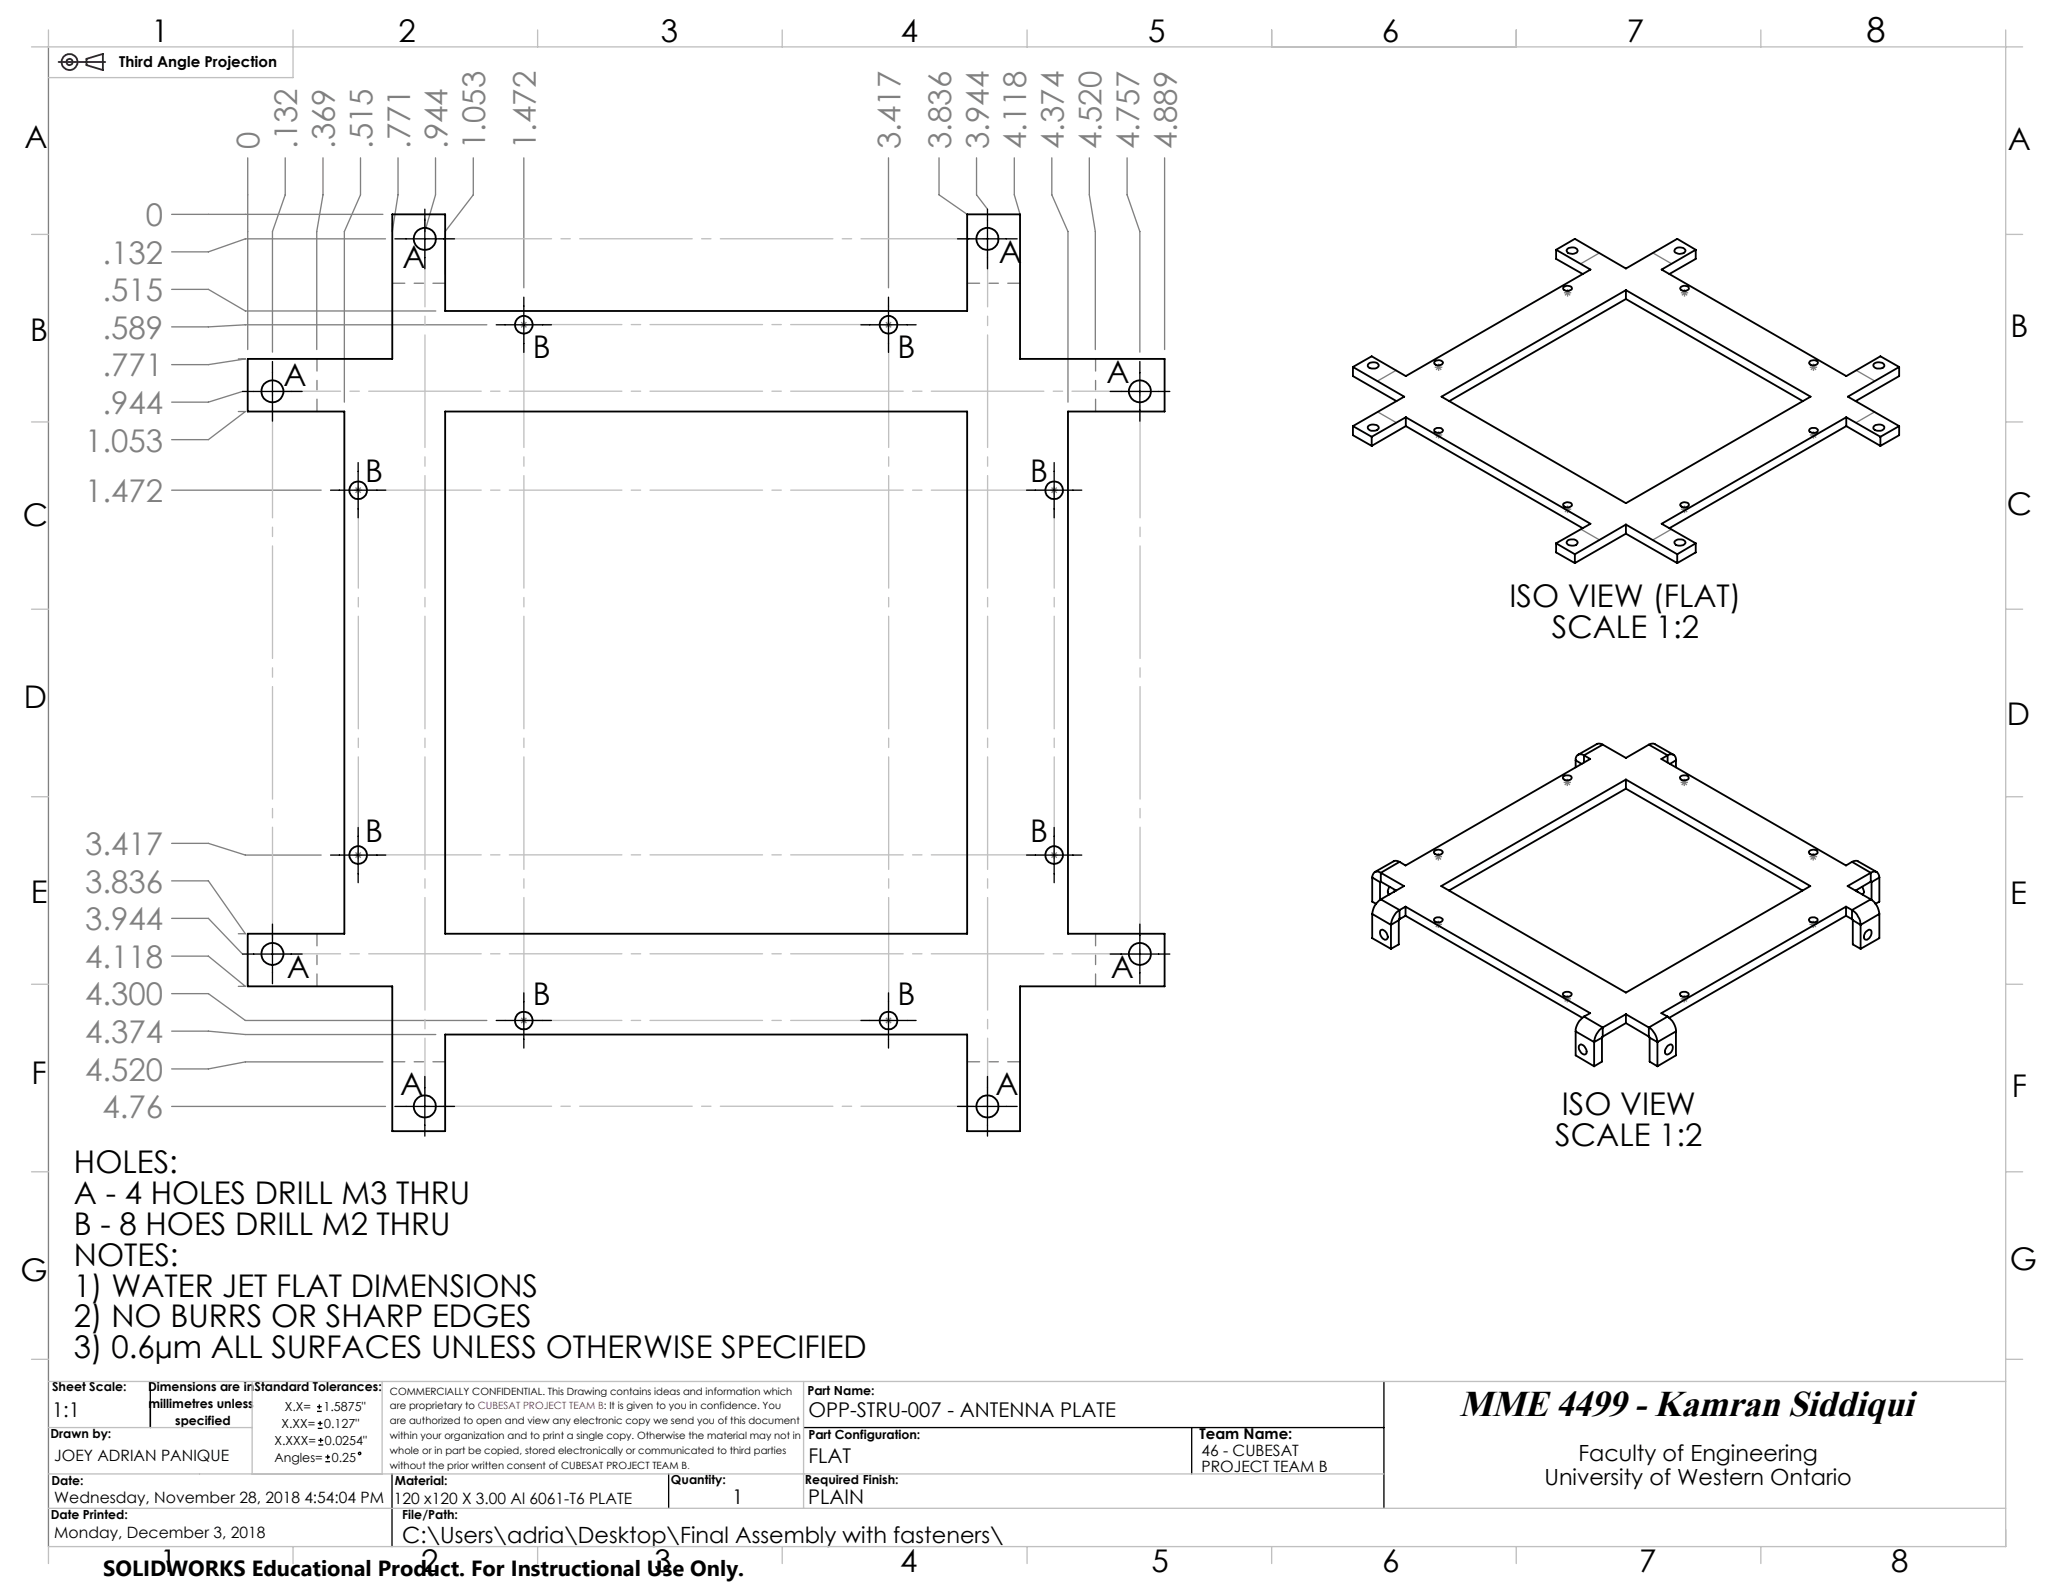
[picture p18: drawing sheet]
<svg xmlns="http://www.w3.org/2000/svg" width="279mm" height="216mm" viewBox="0 0 279 216" stroke-linecap="round" stroke-linejoin="round" font-family="sans-serif">
<defs><g id="words">
<text font-size="5" x="197.6" y="191.8">MME 4499 - Kamran Siddiqui</text>
<text font-size="4.7" x="252.8" y="5.7">8</text>
<g font-size="4.2">
<text x="20.5" y="5.8">1</text>
<text x="54" y="5.8">2</text>
<text x="89.5" y="5.8">3</text>
<text x="122" y="5.8">4</text>
<text x="155.5" y="5.8">5</text>
<text x="187.1" y="5.8">6</text>
<text x="220.3" y="5.8">7</text>
<text x="3.3" y="20.1">A</text>
<text x="271.9" y="20.4">A</text>
<text x="135.3" y="35.6">A</text>
<text x="54.5" y="36.3">A</text>
<text x="4.1" y="46.2">B</text>
<text x="272.3" y="45.7">B</text>
<text x="38.4" y="52.2">A</text>
<text x="72.2" y="48.4">B</text>
<text x="121.6" y="48.4">B</text>
<text x="149.8" y="51.9">A</text>
<text x="49.4" y="65.3">B</text>
<text x="139.5" y="65.3">B</text>
<text x="3.1" y="71.2">C</text>
<text x="271.8" y="69.8">C</text>
<text x="204.4" y="82.3">ISO VIEW (FLAT)</text>
<text x="210.2" y="86.4">SCALE 1:2</text>
<text x="3.2" y="95.9">D</text>
<text x="271.8" y="98.2">D</text>
<text x="49.4" y="114.1">B</text>
<text x="139.5" y="114.1">B</text>
<text x="4.2" y="122.3">E</text>
<text x="272.2" y="122.5">E</text>
<text x="38.8" y="132.5">A</text>
<text x="72.2" y="136.1">B</text>
<text x="121.6" y="136.1">B</text>
<text x="150.4" y="132.5">A</text>
<text x="4.3" y="146.8">F</text>
<text x="54.2" y="148.4">A</text>
<text x="134.8" y="148.4">A</text>
<text x="272.5" y="148.5">F</text>
<text x="210.6" y="155.2">SCALE 1:2</text>
<text x="211.5" y="151">ISO VIEW</text>
<text x="10" y="158.9">HOLES:</text>
<text x="10" y="163.1">A - 4 HOLES DRILL M3 THRU</text>
<text x="10" y="167.3">B - 8 HOES DRILL M2 THRU</text>
<text x="2.8" y="173.5">G</text>
<text x="10" y="171.4">NOTES:</text>
<text x="272.2" y="172">G</text>
<text x="10" y="175.6">1) WATER JET FLAT DIMENSIONS</text>
<text x="10" y="179.8">2) NO BURRS OR SHARP EDGES</text>
<text x="10" y="184">3) 0.6µm ALL SURFACES UNLESS OTHERWISE SPECIFIED</text>
<text x="21.6" y="212.9">1</text>
<text x="57.1" y="212.9">2</text>
<text x="88.6" y="212.9">3</text>
<text x="121.9" y="212.9">4</text>
<text x="155.9" y="212.9">5</text>
<text x="187.2" y="212.9">6</text>
<text x="222" y="212.9">7</text>
<text x="256.1" y="212.9">8</text>
</g>
<g font-size="4.2" fill="#808080">
<text x="35.2" y="20.2" transform="rotate(-90 35.2 20.2)">0</text>
<text x="40.3" y="20.2" transform="rotate(-90 40.3 20.2)">.132</text>
<text x="45.4" y="20.2" transform="rotate(-90 45.4 20.2)">.369</text>
<text x="50.4" y="20.2" transform="rotate(-90 50.4 20.2)">.515</text>
<text x="55.5" y="20.2" transform="rotate(-90 55.5 20.2)">.771</text>
<text x="60.6" y="20.2" transform="rotate(-90 60.6 20.2)">.944</text>
<text x="65.7" y="20.2" transform="rotate(-90 65.7 20.2)">1.053</text>
<text x="72.6" y="20.2" transform="rotate(-90 72.6 20.2)">1.472</text>
<text x="122" y="20.2" transform="rotate(-90 122 20.2)">3.417</text>
<text x="128.8" y="20.2" transform="rotate(-90 128.8 20.2)">3.836</text>
<text x="133.9" y="20.2" transform="rotate(-90 133.9 20.2)">3.944</text>
<text x="139" y="20.2" transform="rotate(-90 139 20.2)">4.118</text>
<text x="144.1" y="20.2" transform="rotate(-90 144.1 20.2)">4.374</text>
<text x="149.2" y="20.2" transform="rotate(-90 149.2 20.2)">4.520</text>
<text x="154.3" y="20.2" transform="rotate(-90 154.3 20.2)">4.757</text>
<text x="159.4" y="20.2" transform="rotate(-90 159.4 20.2)">4.889</text>
<text x="13.9" y="35.7">.132</text>
<text x="19.7" y="30.6">0</text>
<text x="13.9" y="40.8">.515</text>
<text x="13.9" y="45.9">.589</text>
<text x="13.9" y="51">.771</text>
<text x="13.9" y="56.1">.944</text>
<text x="11.5" y="61.2">1.053</text>
<text x="11.5" y="68">1.472</text>
<text x="11.5" y="115.8">3.417</text>
<text x="11.5" y="120.9">3.836</text>
<text x="11.5" y="126">3.944</text>
<text x="11.5" y="131.1">4.118</text>
<text x="11.5" y="136.2">4.300</text>
<text x="11.5" y="141.3">4.374</text>
<text x="11.5" y="146.4">4.520</text>
<text x="13.9" y="151.5">4.76</text>
</g>
<g font-size="3">
<text x="213.8" y="197.8">Faculty of Engineering</text>
<text x="209.2" y="201.1">University of Western Ontario</text>
<text x="54.5" y="209">C:\Users\adria\Desktop\Final Assembly with fasteners\</text>
<text x="14" y="213.5">SOLIDWORKS Educational Product. For Instructional Use Only.</text>
</g>
<g font-size="2.8">
<text x="7" y="192">1:1</text>
<text x="109.5" y="192">OPP-STRU-007 - ANTENNA PLATE</text>
<text x="109.5" y="198.2">FLAT</text>
</g>
<g font-size="2.7">
<text x="99.1" y="203.8">1</text>
<text x="109.5" y="203.8">PLAIN</text>
</g>
<g font-size="2.1">
<text x="7.4" y="197.8">JOEY ADRIAN PANIQUE</text>
<text x="162.7" y="197.3">46 - CUBESAT</text>
<text x="7.4" y="203.5">Wednesday, November 28, 2018 4:54:04 PM</text>
<text x="53.4" y="203.8">120 x120 X 3.00 Al 6061-T6 PLATE</text>
<text x="162.7" y="199.4">PROJECT TEAM B</text>
<text x="7.4" y="208.4">Monday, December 3, 2018</text>
</g>
<g font-size="2">
<text x="16.2" y="9">Third Angle Projection</text>
<text x="162.5" y="194.9">Team Name:</text>
</g>
<g font-size="1.7">
<text x="7" y="188.5">Sheet Scale:</text>
<text x="20.1" y="188.5">Dimensions are in</text>
<text x="20.1" y="190.7">millimetres unless</text>
<text x="34.5" y="188.5">Standard Tolerances:</text>
<text x="38.6" y="191.2">X.X=</text>
<text x="43.8" y="191.2">1.5875&quot;</text>
<text x="109.3" y="188.9">Part Name:</text>
<text x="6.8" y="194.8">Drawn by:</text>
<text x="23.7" y="193">specified</text>
<text x="37.2" y="195.7">X.XXX=</text>
<text x="37.2" y="198">Angles=</text>
<text x="38.1" y="193.4">X.XX=</text>
<text x="43.9" y="193.4">0.127&quot;</text>
<text x="44" y="195.7">0.0254&quot;</text>
<text x="44.9" y="198">0.25</text>
<text x="109.5" y="194.9">Part Configuration:</text>
<text x="7" y="201.2">Date:</text>
<text x="53.5" y="201.1">Material:</text>
<text x="90.9" y="201">Quantity:</text>
<text x="109" y="201">Required Finish:</text>
<text x="6.9" y="205.7">Date Printed:</text>
<text x="54.5" y="205.7">File/Path:</text>
</g>
<g font-size="1.4">
<text x="52.8" y="188.9">COMMERCIALLY CONFIDENTIAL. This Drawing contains ideas and information which</text>
<text x="52.8" y="190.9">are proprietary to CUBESAT PROJECT TEAM B: It is given to you in confidence. You</text>
<text x="52.8" y="192.9">are authorized to open and view any electronic copy we send you of this document</text>
<text x="52.8" y="194.9">within your organization and to print a single copy. Otherwise the material may not in</text>
<text x="52.8" y="196.9">whole or in part be copied, stored electronically or communicated to third parties</text>
<text x="52.8" y="199">without the prior written consent of CUBESAT PROJECT TEAM B.</text>
</g>
</g></defs>
<g fill="none" stroke="#000" stroke-width=".18">
<path d="M53.5 32.3h8.1M57.5 28.3v8.1M129.7 32.3h8.1M133.7 28.3v8.1M32.8 53h8.1M36.9 49v8M67.2 44h7.5M70.9 40.3v7.4M116.6 44h7.5M120.3 40.3v7.4M150.4 53h8M154.4 49v8"/>
<path d="M44.8 66.4h7.4M48.5 62.7v7.4M139 66.4h7.5M142.8 62.7v7.4M44.8 115.8h7.4M48.5 112.1v7.5M139 115.8h7.5M142.8 112.1v7.5M32.8 129.2h8.1M36.9 125.2v8M67.2 138.2h7.5M70.9 134.5v7.5"/>
<path d="M116.6 138.2h7.5M120.3 134.5v7.5M150.4 129.2h8M154.4 125.2v8M53.5 149.9h8.1M57.5 145.8v8.1M129.7 149.9h8.1M133.7 145.8v8.1M20.4 187.1v6.3M42.9 191.2h.7M42.9 190.5h.7M43 193.5h.7"/>
<path d="M43 192.8h.7M43.1 195.7h.7M43.1 195.1h.7M43.3 190.2v.7M43.4 192.5v.6M43.4 194.8v.6M44.1 198h.6M44.1 197.3h.6M44.4 197v.7M53.1 199.6v9.9M90.6 199.6v4.7M108.8 193.4h78.6"/>
<path d="M161.4 193.4v6.2M187.4 187.1v17.2"/>
<circle cx="48.7" cy="196.9" r=".16"/>
</g>
<g fill="none" stroke="#400040" stroke-width=".25">
<path d="M7.9 8.4h6.4M11.7 8l2.2-.7v2.2l-2.2-.7z"/>
<circle cx="9.4" cy="8.4" r=".41"/>
<circle cx="9.4" cy="8.4" r="1.08"/>
</g>
<g fill="none" stroke="#808080" stroke-width=".18">
<path d="M6.6 6.4v203.1M23.2 29h28.7M23.2 39.2h5l5 2.9h25.8M33.5 21.4v25.9M38.6 21.4v5l-1.7 5v16.3M43.7 21.4v5l-.8 5v15.9M48.8 21.4v5l-2.2 5v23.1M52.2 32.3h-19l-5 1.8h-5M53.9 21.4v5l-.8 5v-1.1M59 21.4v5l-1.5 5v-1.8M64.1 21.4v5l-3.8 5v5.7M70.9 21.4v17.6"/>
<path d="M120.3 21.4v17.6M127.2 21.4v5l3.8 2.6M132.3 21.4v5l1.4 1.9M137.4 21.4v5l.7 2.6M142.5 21.4v5l2.1 5v23.1M147.5 21.4v5l.8 5v15.9M152.6 21.4v5l1.8 5v16.3M157.7 21.4v25.9M211.8 39.7h1M211.9 39.3l.8 .7M212.3 39.2v1M212.7 39.3l-.8 .7"/>
<path d="M227.6 39.7h1M227.8 39.3l.7 .7M228.1 39.2v1M228.5 39.3l-.7 .7M32.3 48.6h.9l-5 .8h-5M32.3 55.7h.9l-5 3.8h-5M32.8 53l-4.6 1.5h-5M65.9 44h-32.7l-5 .3h-5M70.4 44h1M70.6 43.6l.7 .7M70.9 43.5v1M71.3 43.6l-.7 .7"/>
<path d="M119.8 44h1M120 43.6l.7 .7M120.3 43.5v1M120.7 43.6l-.7 .7M194.3 49.7h1M194.3 58.9h1M194.5 49.4l.7 .7M194.5 58.6l.7 .7M194.8 49.2v1M194.8 58.4v1M195.2 49.4l-.7 .7M195.2 58.6l-.7 .7"/>
<path d="M245.1 49.7h1M245.1 58.9h1M245.3 49.4l.7 .7M245.3 58.6l.7 .7M245.6 49.2v1M245.6 58.4v1M246 49.4l-.7 .7M246 58.6l-.7 .7M23.2 66.4h20.3M48 66.4h1M48.2 66l.7 .7M48.5 65.9v1"/>
<path d="M48.9 66l-.7 .7M142.3 66.4h1M142.4 66l.7 .7M142.8 65.9v1M143.1 66l-.7 .7M211.8 69h1M211.9 68.6l.8 .8M212.3 68.5v1M212.7 68.6l-.8 .8M227.6 69h1M227.8 68.6l.7 .8M228.1 68.5v1"/>
<path d="M228.5 68.6l-.7 .8M23.2 114.2h5l5 1.6h10.3M23.2 119.3h5l5 7.2h-.9M48 115.8h1M48.2 115.5l.7 .7M48.5 115.3v1M48.9 115.5l-.7 .7M142.3 115.8h1M142.4 115.5l.7 .7M142.8 115.3v1M143.1 115.5l-.7 .7M194.3 116h1"/>
<path d="M194.5 115.7l.7 .7M194.8 115.5v1.1M195.2 115.7l-.7 .7M211.8 106h1M211.9 105.6l.7 .7M212.3 105.5v1M212.6 105.6l-.7 .7M227.6 106h1M227.8 105.6l.7 .7M228.1 105.5v1M228.5 105.6l-.7 .7M245.1 116h1"/>
<path d="M245.2 115.7l.7 .7M245.6 115.5v1.1M245.9 115.7l-.7 .7M23.2 134.6h5l5 3.6h32.7M23.2 124.4h5l4.6 4.8M23.2 129.5h5l5 4.1h-.9M23.2 139.7h5l5 .4h25.8M70.4 138.2h1M70.6 137.9l.7 .7M70.9 137.7v1M71.3 137.9l-.7 .7M119.8 138.2h1"/>
<path d="M120 137.9l.7 .7M120.3 137.7v1M120.7 137.9l-.7 .7M194.3 125.2h1M194.5 124.8l.7 .8M194.8 124.7v1M195.2 124.8l-.7 .8M211.8 135.3h1M211.9 134.9l.7 .7M212.3 134.8v1M212.6 134.9l-.7 .7M227.6 135.3h1"/>
<path d="M227.8 134.9l.7 .7M228.1 134.8v1M228.5 134.9l-.7 .7M245.1 125.2h1M245.2 124.8l.7 .8M245.6 124.7v1M245.9 124.8l-.7 .8M23.2 149.9h29M51.9 143.8h-18.7l-5 1h-5"/>
</g>
<path d="M20.4 193.4v-3.6" fill="none" stroke="#000" stroke-width=".18" stroke-dasharray="15.2 1.3 1.3 1.3"/>
<path d="M57.6 32.3v117.5M154.4 53h-117.5M36.9 129.2h117.5M133.8 149.8v-117.5" fill="none" stroke="#c0c0c0" stroke-width=".18" stroke-dasharray="15.2 1.3 1.3 1.3" stroke-dashoffset="6"/>
<path d="M133.8 32.3h-76.2M36.9 53v76.2M154.4 129.2v-76.2M57.6 149.8h76.2" fill="none" stroke="#c0c0c0" stroke-width=".18" stroke-dasharray="15.2 1.3 1.3 1.3" stroke-dashoffset="-1.9"/>
<path d="M71 44v94.2M48.5 66.4h94.3M142.8 115.8h-94.3M120.4 138.2v-94.2" fill="none" stroke="#c0c0c0" stroke-width=".18" stroke-dasharray="15.2 1.3 1.3 1.3" stroke-dashoffset="-1.4"/>
<path d="M120.4 44h-49.4M142.8 66.4v49.4M48.5 115.8v-49.4M71 138.2h49.4" fill="none" stroke="#c0c0c0" stroke-width=".18" stroke-dasharray="15.2 1.3 1.3 1.3" stroke-dashoffset="2"/>
<g fill="none" stroke="#c0c0c0" stroke-width=".18">
<path d="M4.3 6.3h269.6M6.6 4.1v2.2M39.7 4.1v6.4h-33.1M72.8 4.1v2.2M105.9 4.1v2.2M139.1 4.1v2.2M172.2 4.1v2.2M205.4 4.1v2.2M238.5 4.1v2.2M271.6 4.1v205.4h-265v2.3M4.3 31.7h2.3M271.6 31.7h2.3"/>
<path d="M4.3 57.1h2.3M271.6 57.1h2.3M4.3 82.5h2.3M271.6 82.5h2.3M4.3 107.9h2.3M271.6 107.9h2.3M4.3 133.3h2.3M271.6 133.3h2.3M4.3 158.7h2.3M271.6 158.7h2.3M4.3 184.1h2.3M6.6 187.1h265"/>
<path d="M6.6 199.6h180.8M6.6 193.4h27.5M34.1 187.1v12.5M51.8 187.1v12.5M108.8 187.1v17.2M271.6 184.1h2.3M6.6 204.3h265M39.7 209.5v2.3M72.8 209.5v2.3M105.9 209.5v2.3M139.1 209.5v2.3M172.2 209.5v2.3"/>
<path d="M205.4 209.5v2.3M238.5 209.5v2.3"/>
</g>
<path d="M53.2 38.4h7.1M131 38.4h7.2M42.9 55.7v-7.1M148.4 48.6v7.1M42.9 133.6v-7.2M148.4 126.4v7.2M60.3 143.8h-7.1M138.2 143.8h-7.2" fill="none" stroke="#808080" stroke-width=".18" stroke-dasharray="15.2 1.3 1.3 1.3" stroke-dashoffset="13.6"/>
<path d="M214.1 35.7l2.5-1.4M223.9 34.3l2.5 1.4M186.6 51.6l2.5-1.5M189.1 57.2l-2.5-1.4M251.4 50.1l2.5 1.5M253.9 55.8l-2.5 1.4M216.6 73.1l-2.5-1.4M226.4 71.7l-2.5 1.4" fill="none" stroke="#808080" stroke-width=".18" stroke-dasharray="15.2 1.3 1.3 1.3"/>
<g fill="none" stroke="#000" stroke-width=".25">
<path d="M210.7 33.8l4.7 2.7-25 14.4-4.6-2.6-2.6 1.4M210.7 33.8l2.6-1.5 6.9 4.1 7-4.1 2.5 1.5M210.7 33.8v1.3l3.6 2M211.8 38.9a.77 .77 0 0 1 1.1 .2 .69 .69 0 0 1-1.2 0zM212.3 33.7a.91 .91 0 0 1 1.4 .3 .86 .86 0 0 1-1.5-.1zM220.2 39.3v1.2M226.9 33.7a1 1 0 0 1 1.4 .2 .87 .87 0 0 1-1.5 .1zM227.6 38.9a.74 .74 0 0 1 1.1 .2 .69 .69 0 0 1-1.2 0zM229.7 33.8l-4.7 2.7 25 14.4 4.7-2.6 2.5 1.4M229.7 33.8v1.3l-3.6 2M33.5 48.6h19.6v-19.6h7.2v13.1h70.7v-13.1h7.1v19.6h19.6v7.1h-13.1v70.8h13.1v7.1h-19.6v19.6h-7.1v-13.1h-70.7v13.1h-7.2v-19.6h-19.6v-7.1h13.1v-70.8h-13.1zM60.3 55.7h70.7v70.8h-70.7z"/>
<path d="M183.2 49.7l7 4-7 4M183.2 57.7l2.6 1.5M183.2 49.7v1.2l5.9 3.4M183.2 57.7v1.2l2.6 1.5M185.3 49.4a.88 .88 0 0 1 1.4 .1 .95 .95 0 0 1-1.5 .1zM185.3 57.7a1 1 0 0 1 1.4 .2 .83 .83 0 0 1-1.3 .3 .3 .3 0 0 1-.1-.5zM185.8 59.2v1.2M190.4 56.5l25 14.4-4.7 2.7M190.4 56.5l-4.6 2.7M190.4 56.5v1.2M190.4 57.7l23.9 13.8M190.4 57.7l-4.6 2.7"/>
<path d="M194.3 49a.72 .72 0 0 1 1.1 .1 .74 .74 0 0 1-1.2 .1zM194.3 58.1a.76 .76 0 0 1 1.1 .2 .74 .74 0 0 1-1.2 0zM195.2 53.7l25-14.4 25 14.4-25 14.5zM220.2 40.5l24 13.8M220.2 40.5l-23.9 13.8M245.1 58.1a.71 .71 0 0 1 1.1 .2 .73 .73 0 0 1-1.2 0zM245.1 49a.68 .68 0 0 1 1.1 .1 .73 .73 0 0 1-1.2 .1zM250 56.5l4.7 2.7M250 56.5l-25 14.4 4.7 2.7M250 56.5v1.2M250 57.7l-23.9 13.8M250 57.7l4.7 2.7"/>
<path d="M253.8 57.8a1.02 1.02 0 0 1 1.4 0v.2a.95 .95 0 0 1-1.5 0zM253.8 49.3a.99 .99 0 0 1 1.4 .2 .83 .83 0 0 1-1.3 .2 .3 .3 0 0 1-.1-.4zM254.7 59.2v1.2M257.2 49.7l-6.9 4 6.9 4M257.2 57.7l-2.5 1.5M257.2 49.7v1.2l-5.9 3.4M257.2 57.7v1.2l-2.5 1.5M210.7 73.6l2.6 1.5M210.7 73.6v1.2l2.6 1.5M211.8 68.2l.1-.1a.56 .56 0 0 1 .6-.1 .56 .56 0 0 1 .4 .5 .77 .77 0 0 1-1.2-.1zM212.3 73.3a1 1 0 0 1 1.4 .1 .87 .87 0 0 1-1.5 .1zM213.3 75.1v1.2"/>
<path d="M220.2 71l7 4.1M220.2 71l-6.9 4.1M220.2 71v1.3M220.2 72.3l7 4M220.2 72.3l-6.9 4M226.9 73.2a.91 .91 0 0 1 1.4 .3 .95 .95 0 0 1-1.5 .1v-.2zM227.2 75.1v1.2M227.6 68.2a.71 .71 0 0 1 1.1 .2 .71 .71 0 0 1-1.2 0zM229.7 73.6l-2.5 1.5M229.7 73.6v1.2l-2.5 1.5M185.8 118.9v3.2l.6 .3M185.8 118.9l1.1 .6"/>
<path d="M186.9 119.5v2.4M187 118.2a.7 .7 0 0 0-.8-.1 .7 .7 0 0 0-.4 .8M187 119.4l-.1 .1M187 118.2l3.1 1.8-3.1 1.8M187 118.2v1.2M187 119.4l2.1 1.2M189.5 116.7a.86 .86 0 0 0-.8 0l-2.5 1.4M189.5 116.7l-2.5 1.5M194.2 115.3a.75 .75 0 0 1 1.2 .1 .67 .67 0 0 1-.6 .4 .67 .67 0 0 1-.6-.4zM211.7 105.2a.92 .92 0 0 1 1.1 0 .53 .53 0 0 1-.8 .5l-.2-.1a.25 .25 0 0 1-.1-.4zM213.4 103v.9M213.4 103l.8 .5"/>
<path d="M214.5 102.3a.69 .69 0 0 0-.8-.1 .69 .69 0 0 0-.3 .8M214.5 102.3l.9 .5-25 14.4-.9-.5M214.5 102.3v1M217.1 100.9a.86 .86 0 0 0-.8-.1l-2.6 1.4M217.1 100.9l-2.6 1.4M217.1 100.9l3.1 1.8 3.1-1.8M220.2 105.6v1.2M220.2 106.8l23.9 13.8M220.2 106.8l-23.9 13.8M223.3 100.9a.86 .86 0 0 1 .8-.1l2.6 1.4M223.3 100.9l2.5 1.4M225.8 102.3a.69 .69 0 0 1 .9-.1 .69 .69 0 0 1 .3 .8"/>
<path d="M225.8 102.3l-.8 .5 25 14.4 .8-.5M225.8 102.3v1M227 103v.9M227 103l-.8 .5M227.6 105.2a.87 .87 0 0 1 1.1 0v.1a.61 .61 0 0 1-.9 .4l-.2-.2-.1-.2zM245.1 115.2a.72 .72 0 0 1 1.1 .2 .67 .67 0 0 1-.6 .4 .67 .67 0 0 1-.6-.4zM250.8 116.7a.86 .86 0 0 1 .8 0l2.6 1.4M250.8 116.7l2.6 1.5M253.4 118.2a.7 .7 0 0 1 .8-.1 .7 .7 0 0 1 .3 .8M253.4 119.4l.1 .1M253.4 118.2l-3.2 1.8 3.2 1.8M253.4 118.2v1.2"/>
<path d="M253.4 119.4l-2.1 1.2M253.5 119.5v2.4M254.5 118.9v3.2l-.5 .3M254.5 118.9l-1 .6M185.8 123.8l2.6 1.5M185.8 123.8v3.3l2.6 1.4M187 121.8a2.58 2.58 0 0 0-1.2 2M187 126a.8 .8 0 0 1 .9 .7 .39 .39 0 0 1-.1 .6 .39 .39 0 0 1-.6-.2l-.3-.7zM187 121.8l2.5 1.5M188.2 120.1a.66 .66 0 0 0 0 1M188.4 125.3v3.2M188.9 120.5l-.1 .3"/>
<path d="M189.4 124.6l-1 .7M189.4 124.6v3.3l-1 .6M189.5 123.3a2.72 2.72 0 0 0-1.1 2M189.5 124.5l-.1 .1M189.5 123.3v1.2M190.4 122.8l25 14.4-.9 .5M190.4 122.8l-.9 .5M190.4 122.8v1.2M190.4 124l23.9 13.9M190.4 124l-.9 .5M194.3 124.4a.75 .75 0 0 1 1.1 .2 .68 .68 0 0 1-1.2 0zM195.2 120l25-14.4 25 14.4-25 14.4z"/>
<path d="M211.7 134.5a.83 .83 0 0 1 1.2 .2 .67 .67 0 0 1-.6 .3 .67 .67 0 0 1-.6-.4zM213.4 139.7l2.5 1.4M213.4 139.7v3.2l2.5 1.5M214.5 137.7a2.55 2.55 0 0 0-1.1 2M214.5 137.7l2.6 1.5M217.1 139.2a2.58 2.58 0 0 0-1.2 1.9M217.1 139.2v1.2M220.2 137.4v1.2M220.2 137.4l3.1 1.8M220.2 137.4l-3.1 1.8M220.2 138.6l3.1 1.8M220.2 138.6l-3.1 1.8"/>
<path d="M223.3 139.2a2.58 2.58 0 0 1 1.2 1.9M223.3 139.2v1.2M225.8 137.7a2.55 2.55 0 0 1 1.2 2M225.8 137.7l-2.5 1.5M227 139.7l-2.5 1.4M227 139.7v3.2l-2.5 1.5M227.6 134.5a.66 .66 0 0 1 1.1 .3 .72 .72 0 0 1-1.2-.2zM245.1 124.4a.66 .66 0 0 1 1.1 .3 .74 .74 0 0 1-1.2-.1zM250 122.8l.8 .5M250 122.8l-25 14.4 .8 .5M250 122.8v1.2M250 124l-23.9 13.9"/>
<path d="M250 124l.8 .5M250.8 123.3a2.72 2.72 0 0 1 1.2 2M250.8 124.5l.1 .1M250.8 123.3v1.2M250.9 124.6l1.1 .7M250.9 124.6v3.3l1.1 .6M251.5 120.5l.1 .3M252 125.3v3.2M252.2 120.1l.1 .3a.48 .48 0 0 1-.1 .7M252.7 126.2l.2-.1a.34 .34 0 0 1 .4-.1 .34 .34 0 0 1 .2 .4 .83 .83 0 0 1-.9 .8l-.2-.1v-.4zM253.4 121.8a2.58 2.58 0 0 1 1.1 2M253.4 121.8l-2.6 1.5"/>
<path d="M254.5 123.8l-2.5 1.5M254.5 123.8v3.3l-2.5 1.4M213.9 141.6a.42 .42 0 0 1 .7 .1 .65 .65 0 0 1 0 1.1 1.05 1.05 0 0 1-.7-1.2zM215.9 141.1v3.3M217 140.5l-1.1 .6M217 140.5v3.3l-1.1 .6M217.1 140.4l-.1 .1M223.3 140.4l.1 .1M223.4 140.5l1.1 .6M223.4 140.5v3.3l1.1 .6M224.5 141.1v3.3M225.8 141.7l.1-.1a.4 .4 0 0 1 .6 0 .4 .4 0 0 1 0 .5 .71 .71 0 0 1-.9 .6l-.1-.4z"/>
<circle cx="57.5" cy="32.4" r="1.49"/>
<circle cx="133.7" cy="32.4" r="1.49"/>
<circle cx="36.9" cy="53" r="1.5"/>
<circle cx="70.9" cy="44" r="1.2"/>
<circle cx="120.3" cy="44" r="1.2"/>
<circle cx="154.4" cy="53" r="1.49"/>
<circle cx="48.5" cy="66.4" r="1.2"/>
<circle cx="142.8" cy="66.4" r="1.2"/>
<circle cx="48.5" cy="115.8" r="1.2"/>
<circle cx="142.8" cy="115.8" r="1.2"/>
<circle cx="36.9" cy="129.2" r="1.5"/>
<circle cx="70.9" cy="138.2" r="1.2"/>
<circle cx="120.3" cy="138.2" r="1.2"/>
<circle cx="154.4" cy="129.2" r="1.49"/>
<circle cx="57.5" cy="149.9" r="1.5"/>
<circle cx="133.7" cy="149.9" r="1.5"/>
</g>
<use href="#words"/>
</svg>
